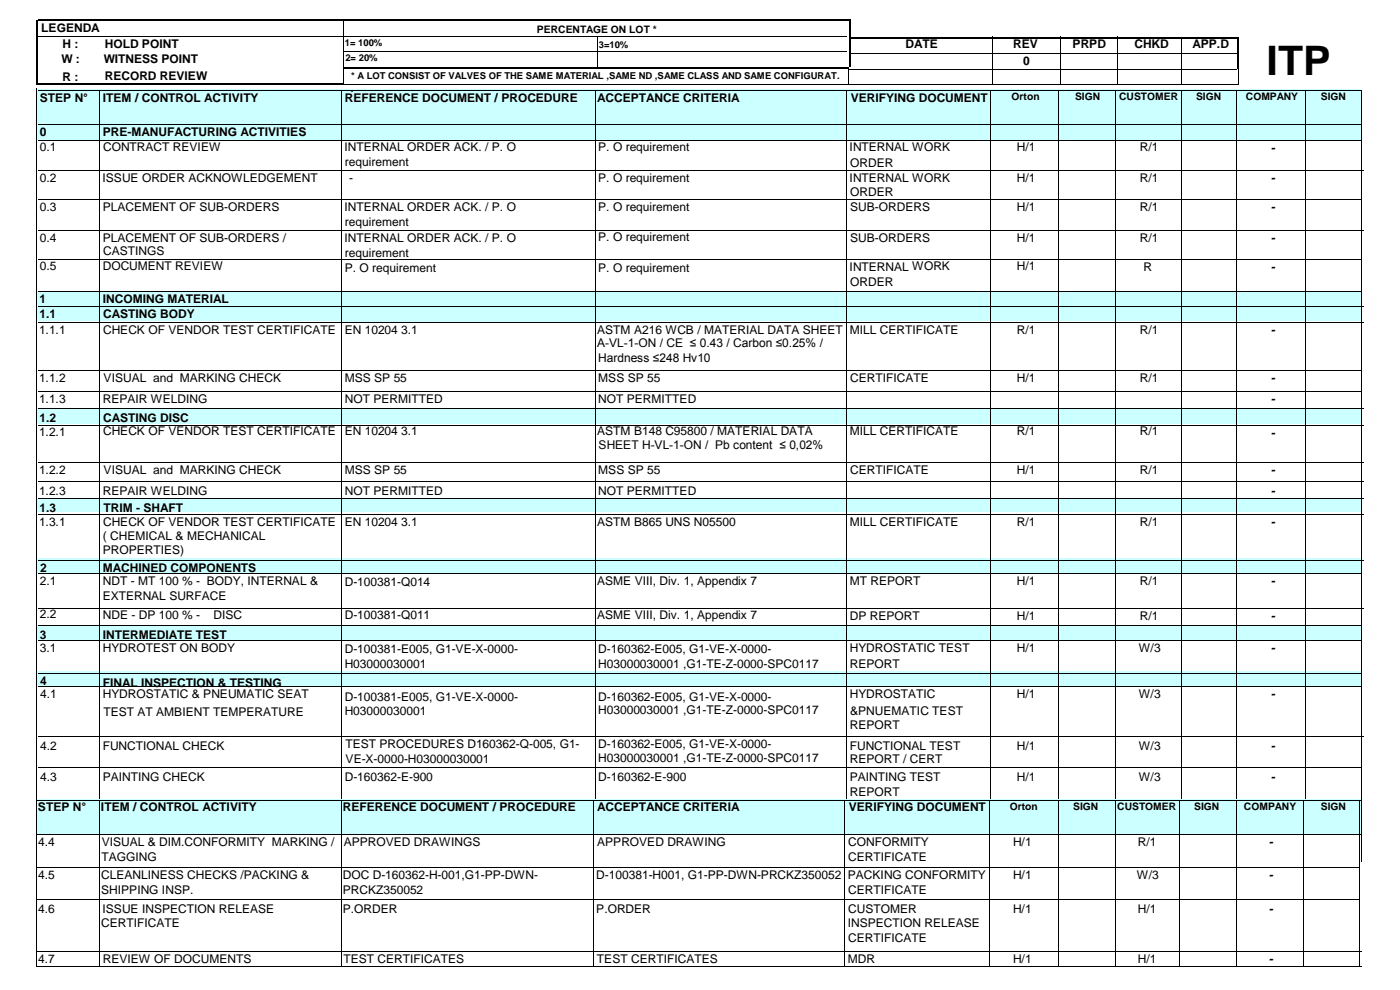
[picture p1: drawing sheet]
<svg xmlns="http://www.w3.org/2000/svg" width="420mm" height="297mm" viewBox="0 0 420 297" stroke-linecap="round" stroke-linejoin="round" font-family="sans-serif">
<defs><g id="words">
<text font-size="12.2" x="379.9" y="22.4">ITP</text>
<g font-size="3.6">
<text x="12.4" y="9.7">LEGENDA</text>
<text x="18.7" y="14.4">H :</text>
<text x="31.4" y="14.3">HOLD POINT</text>
<text x="271.6" y="14.4">DATE</text>
<text x="303.9" y="14.4">REV</text>
<text x="321.8" y="14.4">PRPD</text>
<text x="340.3" y="14.3">CHKD</text>
<text x="357.7" y="14.4">APP.D</text>
<text x="18.4" y="19">W :</text>
<text x="31.1" y="18.9">WITNESS POINT</text>
<text x="306.9" y="19.5">0</text>
<text x="18.7" y="24.2">R :</text>
<text x="31.4" y="24.1">RECORD REVIEW</text>
<text x="12" y="30.5">STEP N°</text>
<text x="30.9" y="30.5">ITEM / CONTROL ACTIVITY</text>
<text x="103.4" y="30.5">REFERENCE DOCUMENT / PROCEDURE</text>
<text x="179.2" y="30.5">ACCEPTANCE CRITERIA</text>
<text x="255.2" y="30.5">VERIFYING DOCUMENT</text>
<text x="11.9" y="40.8">0</text>
<text x="30.8" y="40.8">PRE-MANUFACTURING ACTIVITIES</text>
<text x="11.9" y="45.4">0.1</text>
<text x="30.9" y="45.4">CONTRACT REVIEW</text>
<text x="103.4" y="45.4">INTERNAL ORDER ACK. / P. O</text>
<text x="179.5" y="45.3">P. O requirement</text>
<text x="254.9" y="45.4">INTERNAL WORK</text>
<text x="305" y="45.4">H/1</text>
<text x="341.9" y="45.4">R/1</text>
<text x="381.2" y="45.5">-</text>
<text x="103.5" y="49.9">requirement</text>
<text x="255" y="50">ORDER</text>
<text x="11.9" y="54.6">0.2</text>
<text x="30.8" y="54.6">ISSUE ORDER ACKNOWLEDGEMENT</text>
<text x="104.7" y="54.7">-</text>
<text x="179.5" y="54.5">P. O requirement</text>
<text x="254.9" y="54.6">INTERNAL WORK</text>
<text x="255" y="58.7">ORDER</text>
<text x="305" y="54.6">H/1</text>
<text x="341.9" y="54.6">R/1</text>
<text x="381.2" y="54.7">-</text>
<text x="11.9" y="63.3">0.3</text>
<text x="30.8" y="63.3">PLACEMENT OF SUB-ORDERS</text>
<text x="103.4" y="63.3">INTERNAL ORDER ACK. / P. O</text>
<text x="179.5" y="63.2">P. O requirement</text>
<text x="255" y="63.3">SUB-ORDERS</text>
<text x="305" y="63.3">H/1</text>
<text x="341.9" y="63.3">R/1</text>
<text x="381.2" y="63.3">-</text>
<text x="103.5" y="67.8">requirement</text>
<text x="11.9" y="72.5">0.4</text>
<text x="30.8" y="72.5">PLACEMENT OF SUB-ORDERS /</text>
<text x="30.9" y="76.5">CASTINGS</text>
<text x="103.4" y="72.5">INTERNAL ORDER ACK. / P. O</text>
<text x="103.5" y="77">requirement</text>
<text x="179.5" y="72.4">P. O requirement</text>
<text x="255" y="72.5">SUB-ORDERS</text>
<text x="305" y="72.5">H/1</text>
<text x="341.9" y="72.5">R/1</text>
<text x="381.2" y="72.5">-</text>
<text x="11.9" y="81.1">0.5</text>
<text x="30.8" y="81.1">DOCUMENT REVIEW</text>
<text x="103.4" y="81.6">P. O requirement</text>
<text x="179.5" y="81.6">P. O requirement</text>
<text x="254.9" y="81.1">INTERNAL WORK</text>
<text x="305" y="81.1">H/1</text>
<text x="343" y="81.1">R</text>
<text x="381.2" y="81.1">-</text>
<text x="255" y="85.7">ORDER</text>
<text x="11.8" y="90.9">1</text>
<text x="11.8" y="95.5">1.1</text>
<text x="30.9" y="90.9">INCOMING MATERIAL</text>
<text x="30.9" y="95.5">CASTING BODY</text>
<text x="11.7" y="100.1">1.1.1</text>
<text x="30.9" y="100.1">CHECK OF VENDOR TEST CERTIFICATE</text>
<text x="103.4" y="100.1">EN 10204 3.1</text>
<text x="179.2" y="100.1">ASTM A216 WCB / MATERIAL DATA SHEET</text>
<text x="254.9" y="100.1">MILL CERTIFICATE</text>
<text x="305" y="100.1">R/1</text>
<text x="341.9" y="100.1">R/1</text>
<text x="381.2" y="100.1">-</text>
<text x="179.2" y="104.1">A-VL-1-ON / CE ≤ 0.43 / Carbon ≤0.25% /</text>
<text x="179.4" y="108.7">Hardness ≤248 Hv10</text>
<text x="11.7" y="114.5">1.1.2</text>
<text x="31.1" y="114.5">VISUAL and MARKING CHECK</text>
<text x="103.4" y="114.5">MSS SP 55</text>
<text x="179.5" y="114.5">MSS SP 55</text>
<text x="255" y="114.5">CERTIFICATE</text>
<text x="305" y="114.5">H/1</text>
<text x="341.9" y="114.5">R/1</text>
<text x="381.2" y="114.5">-</text>
<text x="11.7" y="120.8">1.1.3</text>
<text x="30.8" y="120.8">REPAIR WELDING</text>
<text x="103.4" y="120.8">NOT PERMITTED</text>
<text x="179.5" y="120.8">NOT PERMITTED</text>
<text x="381.2" y="120.8">-</text>
<text x="11.7" y="130.6">1.2.1</text>
<text x="11.8" y="126.6">1.2</text>
<text x="30.9" y="130.6">CHECK OF VENDOR TEST CERTIFICATE</text>
<text x="30.9" y="126.6">CASTING DISC</text>
<text x="103.4" y="130.6">EN 10204 3.1</text>
<text x="179.2" y="130.6">ASTM B148 C95800 / MATERIAL DATA</text>
<text x="254.9" y="130.6">MILL CERTIFICATE</text>
<text x="305" y="130.6">R/1</text>
<text x="341.9" y="130.6">R/1</text>
<text x="381.2" y="131.2">-</text>
<text x="179.6" y="134.7">SHEET H-VL-1-ON / Pb content ≤ 0,02%</text>
<text x="11.7" y="142.1">1.2.2</text>
<text x="31.1" y="142.1">VISUAL and MARKING CHECK</text>
<text x="103.4" y="142.1">MSS SP 55</text>
<text x="179.5" y="142.1">MSS SP 55</text>
<text x="255" y="142.1">CERTIFICATE</text>
<text x="305" y="142.1">H/1</text>
<text x="341.9" y="142.1">R/1</text>
<text x="381.2" y="142.1">-</text>
<text x="11.7" y="148.4">1.2.3</text>
<text x="30.8" y="148.4">REPAIR WELDING</text>
<text x="103.4" y="148.4">NOT PERMITTED</text>
<text x="179.5" y="148.4">NOT PERMITTED</text>
<text x="381.2" y="148.5">-</text>
<text x="11.8" y="153.6">1.3</text>
<text x="31" y="153.6">TRIM - SHAFT</text>
<text x="11.7" y="157.6">1.3.1</text>
<text x="30.9" y="157.6">CHECK OF VENDOR TEST CERTIFICATE</text>
<text x="103.4" y="157.6">EN 10204 3.1</text>
<text x="179.2" y="157.6">ASTM B865 UNS N05500</text>
<text x="254.9" y="157.6">MILL CERTIFICATE</text>
<text x="305" y="157.6">R/1</text>
<text x="341.9" y="157.6">R/1</text>
<text x="381.2" y="157.7">-</text>
<text x="30.8" y="166.1">PROPERTIES)</text>
<text x="30.9" y="162.1">( CHEMICAL &amp; MECHANICAL</text>
<text x="12" y="171.5">2</text>
<text x="30.9" y="171.4">MACHINED COMPONENTS</text>
<text x="12" y="175.5">2.1</text>
<text x="30.8" y="175.6">NDT - MT 100 % - BODY, INTERNAL &amp;</text>
<text x="103.4" y="175.9">D-100381-Q014</text>
<text x="179.2" y="175.4">ASME VIII, Div. 1, Appendix 7</text>
<text x="254.9" y="175.5">MT REPORT</text>
<text x="305" y="175.5">H/1</text>
<text x="341.9" y="175.5">R/1</text>
<text x="381.2" y="175.5">-</text>
<text x="12" y="185.3">2.2</text>
<text x="30.8" y="180.1">EXTERNAL SURFACE</text>
<text x="30.8" y="185.8">NDE - DP 100 % -</text>
<text x="64.1" y="185.8">DISC</text>
<text x="103.4" y="185.7">D-100381-Q011</text>
<text x="179.2" y="185.7">ASME VIII, Div. 1, Appendix 7</text>
<text x="254.9" y="185.8">DP REPORT</text>
<text x="305" y="185.8">H/1</text>
<text x="341.9" y="185.8">R/1</text>
<text x="381.2" y="185.9">-</text>
<text x="12" y="191.6">3</text>
<text x="30.9" y="191.6">INTERMEDIATE TEST</text>
<text x="11.9" y="195.6">3.1</text>
<text x="30.8" y="195.6">HYDROTEST ON BODY</text>
<text x="103.4" y="195.7">D-100381-E005, G1-VE-X-0000-</text>
<text x="179.5" y="195.7">D-160362-E005, G1-VE-X-0000-</text>
<text x="254.9" y="195.6">HYDROSTATIC TEST</text>
<text x="305" y="195.6">H/1</text>
<text x="341.6" y="195.6">W/3</text>
<text x="381.2" y="195.6">-</text>
<text x="103.4" y="200.2">H03000030001</text>
<text x="179.4" y="200.3">H03000030001 ,G1-TE-Z-0000-SPC0117</text>
<text x="254.9" y="200.2">REPORT</text>
<text x="12" y="205.4">4</text>
<text x="12.1" y="209.5">4.1</text>
<text x="30.8" y="209.4">HYDROSTATIC &amp; PNEUMATIC SEAT</text>
<text x="30.8" y="205.9">FINAL INSPECTION &amp; TESTING</text>
<text x="254.9" y="209.4">HYDROSTATIC</text>
<text x="305" y="209.4">H/1</text>
<text x="341.6" y="209.4">W/3</text>
<text x="381.2" y="209.5">-</text>
<text x="31" y="214.6">TEST AT AMBIENT TEMPERATURE</text>
<text x="103.4" y="214.6">H03000030001</text>
<text x="103.4" y="210.1">D-100381-E005, G1-VE-X-0000-</text>
<text x="179.4" y="214.1">H03000030001 ,G1-TE-Z-0000-SPC0117</text>
<text x="179.5" y="210.1">D-160362-E005, G1-VE-X-0000-</text>
<text x="255" y="214.6">&amp;PNUEMATIC TEST</text>
<text x="254.9" y="218.6">REPORT</text>
<text x="12.1" y="225">4.2</text>
<text x="30.8" y="225">FUNCTIONAL CHECK</text>
<text x="103.6" y="224.5">TEST PROCEDURES D160362-Q-005, G1-</text>
<text x="179.5" y="224.5">D-160362-E005, G1-VE-X-0000-</text>
<text x="254.9" y="225">FUNCTIONAL TEST</text>
<text x="305" y="225">H/1</text>
<text x="341.6" y="225">W/3</text>
<text x="381.2" y="225">-</text>
<text x="103.7" y="229">VE-X-0000-H03000030001</text>
<text x="179.4" y="228.5">H03000030001 ,G1-TE-Z-0000-SPC0117</text>
<text x="254.9" y="229">REPORT / CERT</text>
<text x="12.1" y="234.2">4.3</text>
<text x="30.8" y="234.2">PAINTING CHECK</text>
<text x="103.4" y="234.2">D-160362-E-900</text>
<text x="179.5" y="234.2">D-160362-E-900</text>
<text x="254.9" y="238.8">REPORT</text>
<text x="254.9" y="234.2">PAINTING TEST</text>
<text x="305" y="234.2">H/1</text>
<text x="341.6" y="234.2">W/3</text>
<text x="381.2" y="234.2">-</text>
<text x="11.4" y="243.4">STEP N°</text>
<text x="30.3" y="243.4">ITEM / CONTROL ACTIVITY</text>
<text x="102.9" y="243.4">REFERENCE DOCUMENT / PROCEDURE</text>
<text x="179.2" y="243.4">ACCEPTANCE CRITERIA</text>
<text x="254.6" y="243.4">VERIFYING DOCUMENT</text>
<text x="11.5" y="253.8">4.4</text>
<text x="30.5" y="253.7">VISUAL &amp; DIM.CONFORMITY MARKING /</text>
<text x="103.1" y="253.7">APPROVED DRAWINGS</text>
<text x="179.2" y="253.7">APPROVED DRAWING</text>
<text x="254.4" y="253.7">CONFORMITY</text>
<text x="303.9" y="253.7">H/1</text>
<text x="341.3" y="253.7">R/1</text>
<text x="380.6" y="253.8">-</text>
<text x="11.5" y="263.5">4.5</text>
<text x="30.4" y="263.5">CLEANLINESS CHECKS /PACKING &amp;</text>
<text x="30.4" y="258.3">TAGGING</text>
<text x="102.8" y="263.6">DOC D-160362-H-001,G1-PP-DWN-</text>
<text x="178.9" y="263.6">D-100381-H001, G1-PP-DWN-PRCKZ350052</text>
<text x="254.3" y="263.5">PACKING CONFORMITY</text>
<text x="254.4" y="258.3">CERTIFICATE</text>
<text x="303.9" y="263.5">H/1</text>
<text x="341" y="263.5">W/3</text>
<text x="380.6" y="263.6">-</text>
<text x="30.4" y="268.1">SHIPPING INSP.</text>
<text x="102.8" y="268.1">PRCKZ350052</text>
<text x="254.4" y="268.1">CERTIFICATE</text>
<text x="11.5" y="273.9">4.6</text>
<text x="30.8" y="273.9">ISSUE INSPECTION RELEASE</text>
<text x="102.8" y="273.9">P.ORDER</text>
<text x="178.9" y="273.9">P.ORDER</text>
<text x="254.4" y="273.9">CUSTOMER</text>
<text x="303.9" y="273.9">H/1</text>
<text x="341.3" y="273.9">H/1</text>
<text x="380.6" y="273.9">-</text>
<text x="30.4" y="277.9">CERTIFICATE</text>
<text x="254.3" y="277.9">INSPECTION RELEASE</text>
<text x="254.4" y="282.5">CERTIFICATE</text>
<text x="11.5" y="288.9">4.7</text>
<text x="30.8" y="288.8">REVIEW OF DOCUMENTS</text>
<text x="103" y="288.8">TEST CERTIFICATES</text>
<text x="179.1" y="288.8">TEST CERTIFICATES</text>
<text x="254.4" y="288.9">MDR</text>
<text x="303.9" y="288.8">H/1</text>
<text x="341.3" y="288.8">H/1</text>
<text x="380.6" y="288.9">-</text>
</g>
<g font-size="3.1">
<text x="161.1" y="9.7">PERCENTAGE ON LOT *</text>
<text x="303.4" y="29.9">Orton</text>
<text x="322.5" y="29.9">SIGN</text>
<text x="335.7" y="29.9">CUSTOMER</text>
<text x="358.8" y="29.9">SIGN</text>
<text x="373.7" y="29.9">COMPANY</text>
<text x="396.2" y="29.9">SIGN</text>
<text x="302.9" y="242.8">Orton</text>
<text x="321.9" y="242.8">SIGN</text>
<text x="335.1" y="242.8">CUSTOMER</text>
<text x="358.2" y="242.8">SIGN</text>
<text x="373.1" y="242.8">COMPANY</text>
<text x="396.2" y="242.8">SIGN</text>
</g>
<g font-size="2.8">
<text x="103.5" y="13.7">1= 100%</text>
<text x="179.6" y="14.3">3=10%</text>
<text x="103.6" y="18.3">2= 20%</text>
<text x="105.4" y="23.7">* A LOT CONSIST OF VALVES OF THE SAME MATERIAL ,SAME ND ,SAME CLASS AND SAME CONFIGURAT.</text>
<text x="105.2" y="27.6">.</text>
</g>
</g></defs>
<path d="M11.1 27h397.2v15h-397.2z" fill-rule="evenodd" fill="#cff"/>
<g fill="#fff">
<path d="M11.1 42.1h397.2v27h-397.2z" fill-rule="evenodd"/>
<path d="M11.1 68.6h19v18.3h-19z" fill-rule="evenodd"/>
<path d="M30 68.6h340.8v18.3h-340.8z" fill-rule="evenodd"/>
<path d="M371 68.6h20.7v18.3h-20.7z" fill-rule="evenodd"/>
<path d="M391.7 68.6h16.7v18.3h-16.7z" fill-rule="evenodd"/>
</g>
<path d="M11.1 87.5h397.2v4.6h-397.2z" fill-rule="evenodd" fill="#cff"/>
<path d="M11.1 92h397.2v2.4h-397.2z" fill-rule="evenodd" fill="#fff"/>
<path d="M11.1 92.1h397.2v4.6h-397.2z" fill-rule="evenodd" fill="#cff"/>
<g fill="#fff">
<path d="M11.1 96.4h91.5v14.7h-91.5z" fill-rule="evenodd"/>
<path d="M178.6 96.4h229.7v14.7h-229.7z" fill-rule="evenodd"/>
<path d="M11.1 111.3h397.2v13.6h-397.2z" fill-rule="evenodd"/>
</g>
<path d="M11.1 122.6h397.2v4.6h-397.2z" fill-rule="evenodd" fill="#cff"/>
<g fill="#fff">
<path d="M11.1 127.5h91.5v11.2h-91.5z" fill-rule="evenodd"/>
<path d="M178.6 127.5h229.7v11.2h-229.7z" fill-rule="evenodd"/>
<path d="M11.1 138.6h397.2v13.3h-397.2z" fill-rule="evenodd"/>
</g>
<path d="M11.1 149.7h397.2v4.5h-397.2z" fill-rule="evenodd" fill="#cff"/>
<path d="M11.1 153.7h397.2v17.2h-397.2z" fill-rule="evenodd" fill="#fff"/>
<path d="M11.1 167.5h397.2v4.6h-397.2z" fill-rule="evenodd" fill="#cff"/>
<g fill="#fff">
<path d="M11.1 172h91.5v16.7h-91.5z" fill-rule="evenodd"/>
<path d="M254 172h154.2v16.7h-154.2z" fill-rule="evenodd"/>
<path d="M11.1 187h397.2v2.3h-397.2z" fill-rule="evenodd"/>
</g>
<path d="M11.1 187.7h397.2v4.5h-397.2z" fill-rule="evenodd" fill="#cff"/>
<g fill="#fff">
<path d="M11.1 192.2h306.4v10.9h-306.4z" fill-rule="evenodd"/>
<path d="M354.3 192.2h54.2v10.9h-54.2z" fill-rule="evenodd"/>
<path d="M11.1 203h397.2v2.4h-397.2z" fill-rule="evenodd"/>
</g>
<path d="M11.1 201.5h397.2v4.5h-397.2z" fill-rule="evenodd" fill="#cff"/>
<g fill="#fff">
<path d="M11.1 206.2h359.8v14.8h-359.8z" fill-rule="evenodd"/>
<path d="M371 206.2h20.7v14.8h-20.7z" fill-rule="evenodd"/>
<path d="M391.7 206.2h16.7v14.8h-16.7z" fill-rule="evenodd"/>
<path d="M11.1 220.5h167.5v9.7h-167.5z" fill-rule="evenodd"/>
<path d="M178.6 220.5h75.6v9.7h-75.6z" fill-rule="evenodd"/>
<path d="M254 220.5h116.9v9.7h-116.9z" fill-rule="evenodd"/>
<path d="M371 220.5h20.7v9.7h-20.7z" fill-rule="evenodd"/>
<path d="M391.7 220.5h16.7v9.7h-16.7z" fill-rule="evenodd"/>
<path d="M11.1 230.7h359.8v9.3h-359.8z" fill-rule="evenodd"/>
<path d="M371 230.7h20.7v9.3h-20.7z" fill-rule="evenodd"/>
<path d="M391.7 230.7h16.7v9.3h-16.7z" fill-rule="evenodd"/>
</g>
<g fill="#000">
<path d="M11.5 5.8h91.6v.5h-91.6z" fill-rule="evenodd"/>
<path d="M103.1 5.8h151.5v.5h-151.5z" fill-rule="evenodd"/>
<path d="M254.6 11h116.8v.5h-116.8z" fill-rule="evenodd"/>
<path d="M10.9 6.1h.6v19.2h-.6z" fill-rule="evenodd"/>
<path d="M11.5 24.8h91.6v.5h-91.6z" fill-rule="evenodd"/>
<path d="M103.1 20.2h151.5v.5h-151.5z" fill-rule="evenodd"/>
<path d="M254.6 5.8h.5v14.3h-.5z" fill-rule="evenodd"/>
<path d="M371 11.5h.5v9.2h-.5z" fill-rule="evenodd"/>
</g>
<g fill="none" stroke="#000" stroke-width=".3">
<path d="M11.5 10.9h242.5M103.1 15.5h150.9M103.1 6.3v19h268.5v-4.6M179.2 10.9v9.2M254.6 16.1h116.4M297.8 10.9v14.4M318 10.9v14.4M335.3 10.9v14.4M354.3 11.5v13.8M10.9 26.5v231.9M11.5 27h396.9v231.4M11.5 37.4h396.9"/>
<path d="M30 27v231.4M102.5 27v231.4M178.6 27v231.4M254 27v231.4M297.2 27v231.4M317.4 27v231.4M334.7 27v231.4M354.3 27v231.4M371 27v231.4M371 20.7h-116.4v4.6M391.7 27v231.4M11.5 42h396.9"/>
<path d="M11.5 59.8h396.9M11.5 51.2h397.5M11.5 77.7h396.9M11.5 69.1h397.5M11.5 87.5h396.9M11.5 92.1h397.5M11.5 96.7h397.5M11.5 111.1h396.9M11.5 117.4h396.9M11.5 122.6h397.5M11.5 127.7h397.5M11.5 138.7h397.5"/>
<path d="M11.5 144.4h397.5M11.5 149.6h397.5M11.5 154.2h397.5M11.5 172.1h396.9M11.5 168h397.5M11.5 187.6h396.9M11.5 192.2h396.9M11.5 182.4h397.5M11.5 202h396.9M11.5 206h396.9M10.9 240h396.9M11.5 230.2h396.9"/>
<path d="M11.5 221h397.5"/>
</g>
<path d="M11.1 239.8h397.2v10.5h-397.2z" fill-rule="evenodd" fill="#cff"/>
<g fill="none" stroke="#000" stroke-width=".3">
<path d="M10.9 240h397.5M10.9 239.4v10.9h397.5M30 240v10.3M102.5 240v10.3M178 240v10.3M253.5 240v10.3M296.7 240v10.3M317.4 240v10.3M334.7 240v10.3M353.7 240v10.3M371 240v10.3M391.1 240v10.3"/>
<path d="M407.8 240v10.3"/>
</g>
<g fill="#fff">
<path d="M11.1 250.5h359.8v39.5h-359.8z" fill-rule="evenodd"/>
<path d="M371 250.5h20.7v39.5h-20.7z" fill-rule="evenodd"/>
<path d="M391.1 250.5h16.7v39.5h-16.7z" fill-rule="evenodd"/>
</g>
<g fill="none" stroke="#000" stroke-width=".3">
<path d="M10.9 250.3h397.5M10.9 249.7v40.3h397.5M30 250.3v39.7M102.5 250.3v39.7M178 250.3v39.7M253.5 250.3v39.7M296.7 250.3v39.7M317.4 250.3v39.7M334.7 250.3v39.7M353.7 250.3v39.7M371 250.3v39.7M391.1 250.3v39.7"/>
<path d="M407.8 250.3v39.7M10.9 260.1h396.9M10.9 269.9h396.9M10.9 285.4h397.5"/>
</g>
<use href="#words"/>
</svg>
